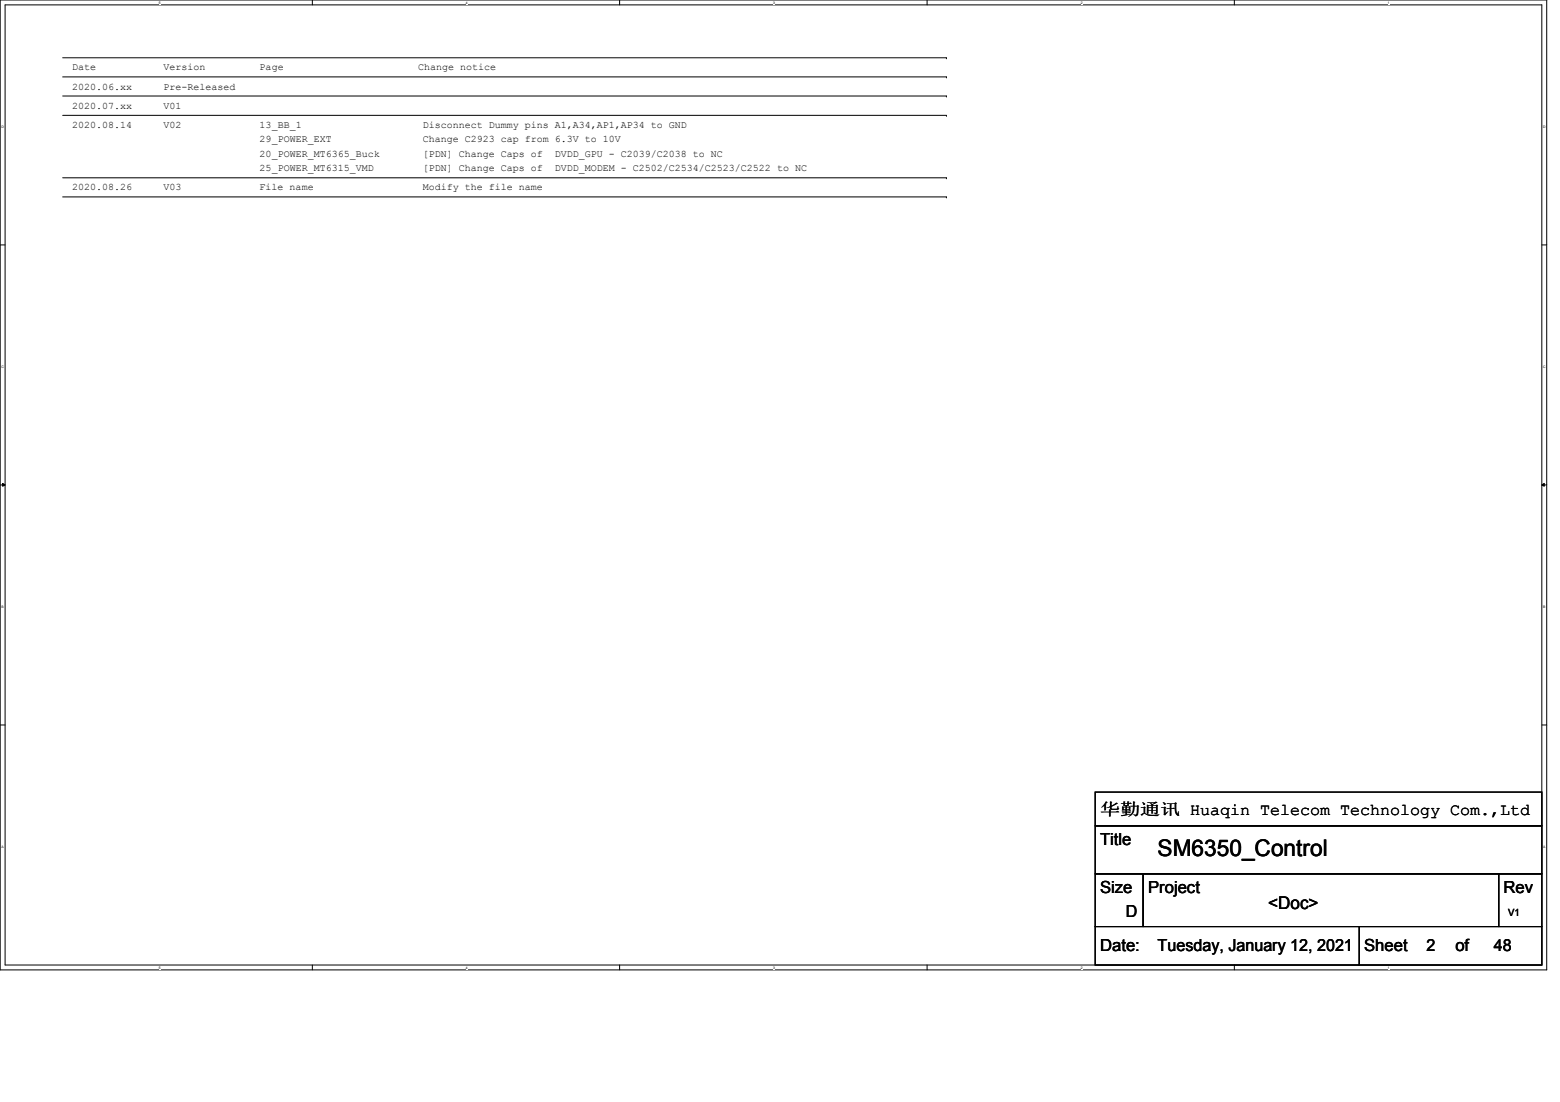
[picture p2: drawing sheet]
<svg xmlns="http://www.w3.org/2000/svg" width="297mm" height="210mm" viewBox="0 0 297 210" stroke-linecap="round" stroke-linejoin="round" font-family="sans-serif">
<defs><g id="words">
<text font-size="4.4" x="220.4" y="163">SM6350_Control</text>
<text font-size="3.3" x="241.5" y="173.1">&lt;Doc&gt;</text>
<g font-size="3.2">
<text x="209.5" y="155.2">华华华华 Huaqin Telecom Technology Com.,Ltd</text>
<text x="209.5" y="161">Title</text>
<text x="209.5" y="170.2">Size</text>
<text x="218.6" y="170.2">Project</text>
<text x="286.3" y="170.2">Rev</text>
<text x="214.4" y="174.8">D</text>
<text x="209.5" y="181.1">Date:</text>
<text x="220.4" y="181.1">Tuesday, January 12, 2021</text>
<text x="259.8" y="181.1">Sheet</text>
<text x="271.6" y="181.1">2</text>
<text x="277.1" y="181.1">of</text>
<text x="284.4" y="181.1">48</text>
</g>
<g font-size="1.9">
<text x="13.8" y="17.1">2020.06.xx</text>
<text x="13.8" y="13.4">Date</text>
<text x="31.2" y="17.1">Pre-Released</text>
<text x="31.2" y="13.4">Version</text>
<text x="49.4" y="13.4">Page</text>
<text x="79.6" y="13.4">Change notice</text>
<text x="13.8" y="20.7">2020.07.xx</text>
<text x="31.2" y="20.7">V01</text>
<text x="13.8" y="24.3">2020.08.14</text>
<text x="31.2" y="24.3">V02</text>
<text x="49.4" y="29.8">20_POWER_MT6365_Buck</text>
<text x="49.4" y="24.3">13_BB_1</text>
<text x="49.4" y="27.1">29_POWER_EXT</text>
<text x="80.5" y="29.8">[PDN] Change Caps of</text>
<text x="80.5" y="27.1">Change C2923 cap from 6.3V to 10V</text>
<text x="80.5" y="24.3">Disconnect Dummy pins A1,A34,AP1,AP34 to GND</text>
<text x="105.7" y="29.8">DVDD_GPU - C2039/C2038 to NC</text>
<text x="49.4" y="32.6">25_POWER_MT6315_VMD</text>
<text x="80.5" y="32.6">[PDN] Change Caps of</text>
<text x="105.7" y="32.6">DVDD_MODEM - C2502/C2534/C2523/C2522 to NC</text>
<text x="13.8" y="36.2">2020.08.26</text>
<text x="31.2" y="36.2">V03</text>
<text x="49.4" y="36.2">File name</text>
<text x="80.5" y="36.2">Modify the file name</text>
<text x="287.2" y="174.5">V1</text>
</g>
<g font-size=".6">
<text x="30.2" y=".7">5</text>
<text x="88.7" y=".7">4</text>
<text x="147.2" y=".7">3</text>
<text x="205.8" y=".7">2</text>
<text x="264.3" y=".7">1</text>
<text x=".3" y="24.4">D</text>
<text x="293.8" y="24.4">D</text>
<text x=".3" y="70.1">C</text>
<text x="293.8" y="70.1">C</text>
<text x=".3" y="115.8">B</text>
<text x="293.8" y="115.8">B</text>
<text x=".3" y="161.5">A</text>
<text x="293.8" y="161.5">A</text>
<text x="30.2" y="184.5">5</text>
<text x="88.7" y="184.5">4</text>
<text x="147.2" y="184.5">3</text>
<text x="205.8" y="184.5">2</text>
<text x="264.3" y="184.5">1</text>
</g>
</g></defs>
<path d="M0 0h294.5v184.7h-294.5zM1 .9h292.6v182.9h-292.6z" fill="none" stroke="#000" stroke-width=".19"/>
<g fill="#fff">
<path d="M30.2 .1h.4v.7h-.4z"/>
<path d="M30.2 183.9h.4v.8h-.4z"/>
</g>
<path d="M59.5 0v.9M59.5 183.8v.9" fill="none" stroke="#000" stroke-width=".19"/>
<g fill="#fff">
<path d="M88.7 .1h.4v.7h-.4z"/>
<path d="M88.7 183.9h.4v.8h-.4z"/>
</g>
<path d="M118 0v.9M118 183.8v.9" fill="none" stroke="#000" stroke-width=".19"/>
<g fill="#fff">
<path d="M147.2 .1h.4v.7h-.4z"/>
<path d="M147.2 183.9h.4v.8h-.4z"/>
</g>
<path d="M176.5 0v.9M176.5 183.8v.9" fill="none" stroke="#000" stroke-width=".19"/>
<g fill="#fff">
<path d="M205.8 .1h.3v.7h-.3z"/>
<path d="M205.8 183.9h.3v.8h-.3z"/>
</g>
<path d="M235 0v.9M235 183.8v.9" fill="none" stroke="#000" stroke-width=".19"/>
<g fill="#fff">
<path d="M264.3 .1h.3v.7h-.3z"/>
<path d="M264.3 183.9h.3v.8h-.3z"/>
<path d="M.3 23.8h.5v.7h-.5z"/>
<path d="M293.8 23.8h.5v.7h-.5z"/>
<path d="M.3 69.5h.5v.7h-.5z"/>
<path d="M293.8 69.5h.5v.7h-.5z"/>
</g>
<path d="M0 46.7h1M293.6 46.7h.9" fill="none" stroke="#000" stroke-width=".19"/>
<g fill="#fff">
<path d="M.3 115.2h.4v.8h-.4z"/>
<path d="M293.8 115.2h.5v.8h-.5z"/>
</g>
<path d="M0 92.4h1M.5 92.1l.5 .3-.5 .2zM293.6 92.4l.4-.3v.5zM293.6 92.4h.9" fill="none" stroke="#000" stroke-width=".19"/>
<path d="M.5 92.1l.5 .3-.5 .2zM293.6 92.4l.4-.3v.5z" fill="#000"/>
<g fill="#fff">
<path d="M.3 161h.4v.7h-.4z"/>
<path d="M293.8 161h.4v.7h-.4z"/>
</g>
<g fill="none" stroke="#000" stroke-width=".19">
<path d="M11.9 18.3h168.3M11.9 11h168.3M11.9 14.6h168.3M180.2 18.3h.1M180.2 11h.1M180.2 14.6h.1M11.9 37.5h168.3M11.9 33.9h168.3M11.9 22h168.3M180.2 37.5h.1M180.2 33.9h.1M180.2 22h.1"/>
<path d="M0 138.1h1M293.6 138.1h.9M208.5 157.3h85.1v9.2h-85.1zM208.5 150.9h85.1v6.4h-85.1zM208.5 166.5h9.2v10h-9.2zM208.5 176.5h50.3v7.3h-50.3zM217.7 166.5h67.7v10h-67.7zM258.8 176.5h34.8v7.3h-34.8zM285.4 166.5h8.2v10h-8.2z"/>
</g>
<use href="#words"/>
</svg>
